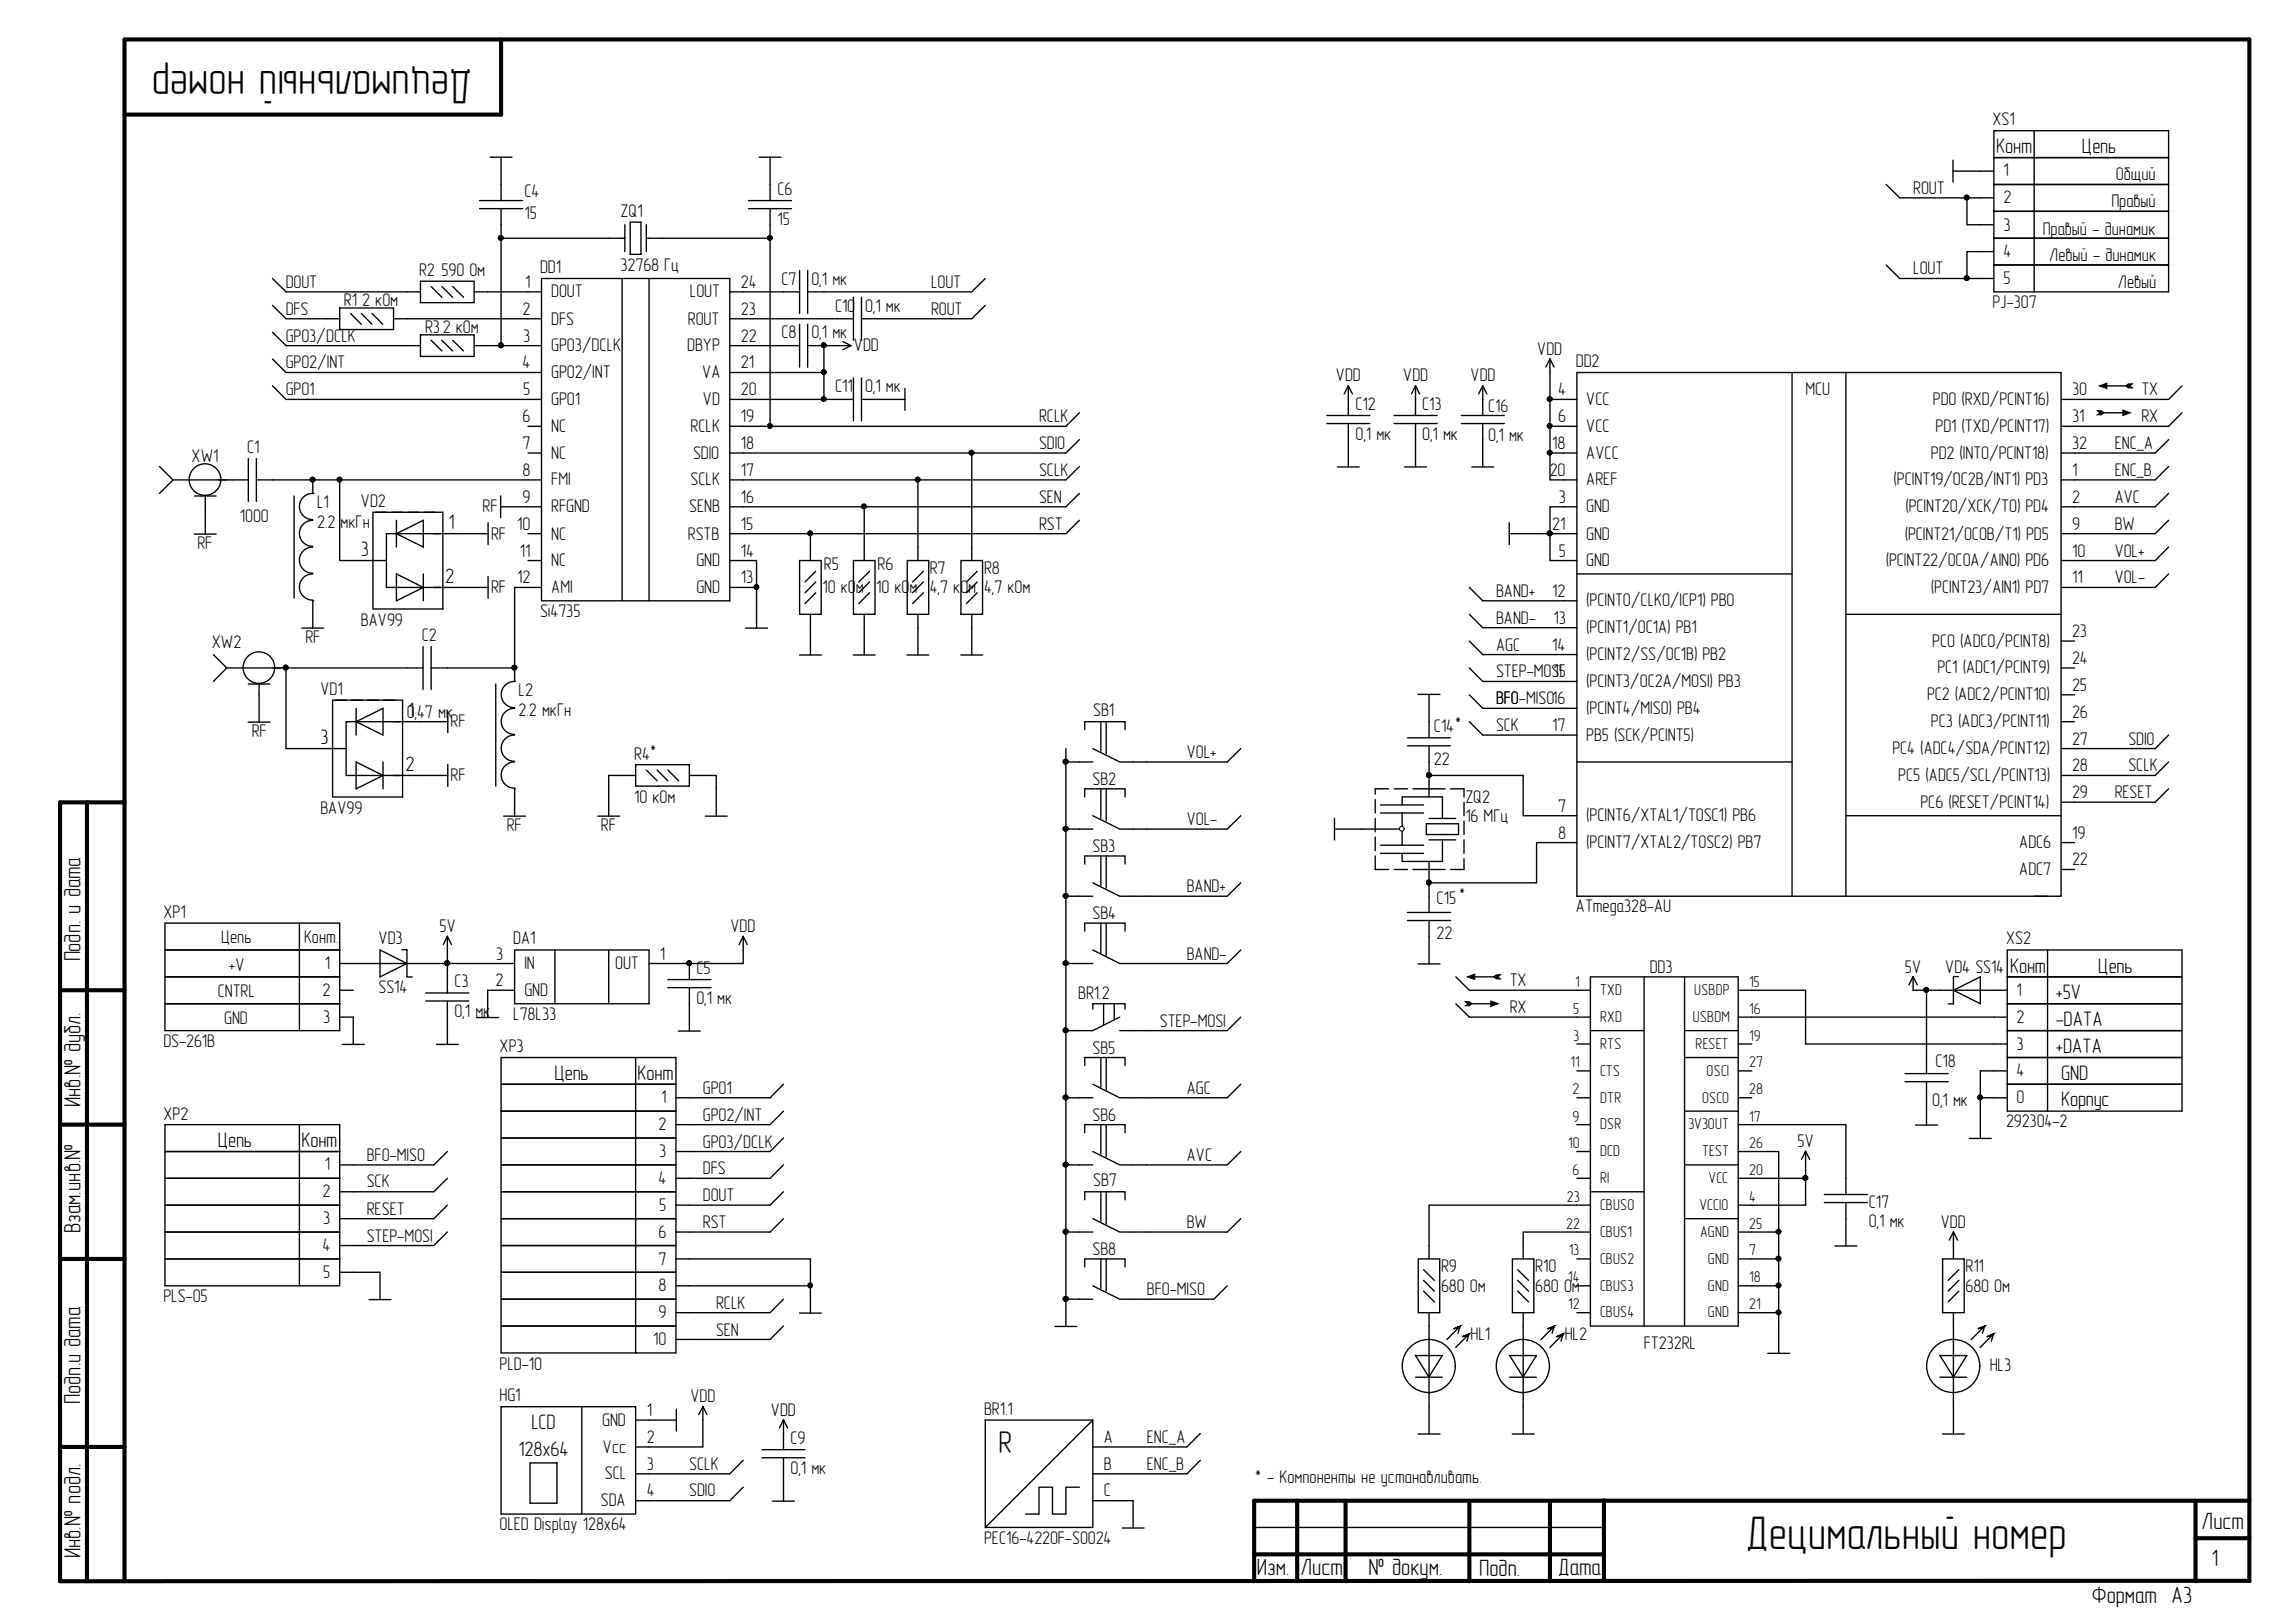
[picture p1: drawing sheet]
<svg xmlns="http://www.w3.org/2000/svg" width="297mm" height="210mm" viewBox="0 0 297 210" stroke-linecap="round" stroke-linejoin="round" font-family="sans-serif">
<defs><g id="words">
<g font-size="6.1">
<text x="61.1" y="9.2" transform="rotate(-180 61.1 9.2)">Децимальный номер</text>
<text x="225.9" y="200.5">Децимальный номер</text>
</g>
<text font-size="4.1" x="129.2" y="188.1">R</text>
<g font-size="3">
<text x="10.4" y="124.4" transform="rotate(-90 10.4 124.4)">Подп. и дата</text>
<text x="10.4" y="143.3" transform="rotate(-90 10.4 143.3)">Инв.№ дубл.</text>
<text x="10.4" y="159.5" transform="rotate(-90 10.4 159.5)">Взам.инв.№</text>
<text x="10.4" y="181.7" transform="rotate(-90 10.4 181.7)">Подп.и дата</text>
<text x="284.8" y="197.9">Лист</text>
<text x="10.4" y="201.7" transform="rotate(-90 10.4 201.7)">Инв.№ подл.</text>
<text x="162.6" y="203.8">Изм.</text>
<text x="168.3" y="203.8">Лист</text>
<text x="177.1" y="203.8">№ докум.</text>
<text x="191.4" y="204">Подп.</text>
<text x="201.6" y="203.8">Дата</text>
<text x="286.1" y="202.6">1</text>
<text x="270.6" y="207.4">Формат A3</text>
</g>
<g font-size="2.7">
<text x="258.3" y="19.8">Конт</text>
<text x="269.4" y="19.8">Цепь</text>
<text x="46.7" y="71.9">3</text>
<text x="58" y="68.5">1</text>
<text x="57.6" y="75.4">2</text>
<text x="52.8" y="92.8">1</text>
<text x="41.5" y="96.3">3</text>
<text x="52.4" y="99.7">2</text>
<text x="260" y="125.9">Конт</text>
<text x="271.5" y="125.9">Цепь</text>
<text x="266" y="129.3">+5V</text>
<text x="266" y="132.8">-DATA</text>
<text x="266" y="136.3">+DATA</text>
<text x="71.7" y="139.7">Цепь</text>
<text x="82.5" y="139.7">Конт</text>
<text x="266.6" y="139.7">GND</text>
<text x="266.6" y="143.2">Корпус</text>
<text x="28.2" y="148.4">Цепь</text>
<text x="39" y="148.4">Конт</text>
<text x="68.8" y="184.9">LCD</text>
<text x="67.1" y="188.4">128x64</text>
</g>
<g font-size="2.4">
<text x="257.8" y="16.2">XS1</text>
<text x="259.2" y="22.8">1</text>
<text x="273.7" y="23.3">Общий</text>
<text x="67.8" y="25.4">C4</text>
<text x="67.8" y="28.4">15</text>
<text x="80.3" y="28.1">ZQ1</text>
<text x="100.6" y="25.3">C6</text>
<text x="100.6" y="29.2">15</text>
<text x="247.5" y="25.1">ROUT</text>
<text x="259.2" y="29.8">3</text>
<text x="259.2" y="26.3">2</text>
<text x="273.2" y="26.8">Правый</text>
<text x="54.2" y="35.7">R2</text>
<text x="57.1" y="35.7">590 Ом</text>
<text x="69.9" y="35.3">DD1</text>
<text x="80.3" y="35.1">32768 Гц</text>
<text x="247.5" y="35.5">LOUT</text>
<text x="259.2" y="33.3">4</text>
<text x="264.3" y="30.3">Правый - динамик</text>
<text x="265.1" y="33.8">Левый - динамик</text>
<text x="37" y="40.7">DFS</text>
<text x="37" y="37.3">DOUT</text>
<text x="44.5" y="39.6">R1</text>
<text x="46.9" y="39.6">2 кОм</text>
<text x="67.6" y="40.7">2</text>
<text x="67.9" y="37.3">1</text>
<text x="71.3" y="38.5">DOUT</text>
<text x="89.2" y="38.5">LOUT</text>
<text x="95.8" y="40.7">23</text>
<text x="95.8" y="37.3">24</text>
<text x="101.1" y="36.9">C7</text>
<text x="105" y="36.9">0,1 мк</text>
<text x="108" y="40.3">C10</text>
<text x="111.9" y="40.3">0,1 мк</text>
<text x="120.5" y="40.7">ROUT</text>
<text x="120.5" y="37.3">LOUT</text>
<text x="257.8" y="39.9">PJ-307</text>
<text x="259.2" y="36.8">5</text>
<text x="274" y="37.3">Левый</text>
<text x="37" y="47.7">GPO2/INT</text>
<text x="37" y="44.2">GPO3/DCLK</text>
<text x="55" y="43.1">R32 кОм</text>
<text x="67.6" y="47.7">4</text>
<text x="67.7" y="44.2">3</text>
<text x="71.3" y="45.5">GPO3/DCLK</text>
<text x="71.3" y="42">DFS</text>
<text x="88.9" y="45.5">DBYP</text>
<text x="89" y="42">ROUT</text>
<text x="95.8" y="47.7">21</text>
<text x="95.8" y="44.2">22</text>
<text x="101.1" y="43.8">C8</text>
<text x="105" y="43.8">0,1 мк</text>
<text x="110.5" y="45.5">VDD</text>
<text x="198.9" y="45.9">VDD</text>
<text x="203.9" y="47.5">DD2</text>
<text x="37" y="51.1">GPO1</text>
<text x="67.7" y="51.1">5</text>
<text x="71.3" y="48.9">GPO2/INT</text>
<text x="71.3" y="52.4">GPO1</text>
<text x="90.9" y="48.9">VA</text>
<text x="90.9" y="52.4">VD</text>
<text x="95.8" y="51.1">20</text>
<text x="108" y="50.7">C11</text>
<text x="111.9" y="50.7">0,1 мк</text>
<text x="172.8" y="49.4">VDD</text>
<text x="175.4" y="53">C12</text>
<text x="181.5" y="49.4">VDD</text>
<text x="184" y="53">C13</text>
<text x="190.3" y="49.4">VDD</text>
<text x="192.5" y="53.3">C16</text>
<text x="201.6" y="51.1">4</text>
<text x="205.2" y="52.4">VCC</text>
<text x="233.6" y="51.1">MCU</text>
<text x="250.1" y="52.4">PD0 (RXD/PCINT16)</text>
<text x="268.1" y="51.1">30</text>
<text x="277" y="51.1">TX</text>
<text x="24.8" y="59.8">XW1</text>
<text x="32" y="58.7">C1</text>
<text x="67.6" y="54.6">6</text>
<text x="67.6" y="58.2">7</text>
<text x="71.3" y="55.9">NC</text>
<text x="71.3" y="59.3">NC</text>
<text x="89.3" y="55.9">RCLK</text>
<text x="89.7" y="59.3">SDIO</text>
<text x="95.8" y="58.2">18</text>
<text x="95.8" y="54.6">19</text>
<text x="134.4" y="58.2">SDIO</text>
<text x="134.4" y="54.6">RCLK</text>
<text x="175.4" y="56.9">0,1 мк</text>
<text x="184" y="56.9">0,1 мк</text>
<text x="192.5" y="57.1">0,1 мк</text>
<text x="200.8" y="58.2">18</text>
<text x="201.6" y="54.6">6</text>
<text x="205.2" y="55.9">VCC</text>
<text x="205.2" y="59.3">AVCC</text>
<text x="249.8" y="59.3">PD2 (INT0/PCINT18)</text>
<text x="250.4" y="55.9">PD1 (TXD/PCINT17)</text>
<text x="268.1" y="54.6">31</text>
<text x="268.1" y="58.2">32</text>
<text x="273.6" y="58.2">ENC_A</text>
<text x="277" y="54.6">RX</text>
<text x="41" y="65.8">L1</text>
<text x="46.7" y="65.6">VD2</text>
<text x="67.6" y="61.6">8</text>
<text x="67.6" y="65.1">9</text>
<text x="71.3" y="62.8">FMI</text>
<text x="89.3" y="62.8">SCLK</text>
<text x="95.8" y="65.1">16</text>
<text x="95.8" y="61.6">17</text>
<text x="134.4" y="65.1">SEN</text>
<text x="134.4" y="61.6">SCLK</text>
<text x="200.5" y="61.6">20</text>
<text x="201.7" y="65.1">3</text>
<text x="205.2" y="62.8">AREF</text>
<text x="245" y="62.8">(PCINT19/OC2B/INT1) PD3</text>
<text x="268.1" y="61.6">1</text>
<text x="268.1" y="65.1">2</text>
<text x="273.6" y="61.6">ENC_B</text>
<text x="273.6" y="65.1">AVC</text>
<text x="25.5" y="71.1">RF</text>
<text x="31" y="67.5">1000</text>
<text x="41" y="68.3">2.2</text>
<text x="44.1" y="68.3">мкГн</text>
<text x="62.4" y="66.3">RF</text>
<text x="63.5" y="69.8">RF</text>
<text x="66.9" y="68.6">10</text>
<text x="71.3" y="66.3">RFGND</text>
<text x="71.3" y="69.8">NC</text>
<text x="89" y="69.8">RSTB</text>
<text x="89.2" y="66.3">SENB</text>
<text x="95.8" y="68.6">15</text>
<text x="134.4" y="68.6">RST</text>
<text x="200.8" y="68.6">21</text>
<text x="205.2" y="66.3">GND</text>
<text x="205.2" y="69.8">GND</text>
<text x="246.4" y="69.8">(PCINT21/OC0B/T1) PD5</text>
<text x="246.5" y="66.3">(PCINT20/XCK/T0) PD4</text>
<text x="268.1" y="68.6">9</text>
<text x="273.6" y="68.6">BW</text>
<text x="63.5" y="76.8">RF</text>
<text x="66.9" y="75.5">12</text>
<text x="67.3" y="72">11</text>
<text x="71.3" y="73.3">NC</text>
<text x="71.3" y="76.8">AMI</text>
<text x="90.1" y="76.8">GND</text>
<text x="90.1" y="73.3">GND</text>
<text x="95.8" y="75.5">13</text>
<text x="95.8" y="72">14</text>
<text x="106.4" y="76.8">10 кО</text>
<text x="106.6" y="73.8">R5</text>
<text x="110.7" y="76.8">м</text>
<text x="113.4" y="76.8">10 кО</text>
<text x="113.5" y="73.8">R6</text>
<text x="117.7" y="76.8">м</text>
<text x="120.3" y="74.3">R7</text>
<text x="120.3" y="76.8">4,7 кОм</text>
<text x="127.3" y="74.3">R8</text>
<text x="127.3" y="76.8">4,7 кОм</text>
<text x="193.6" y="77.3">BAND+</text>
<text x="200.8" y="77.3">12</text>
<text x="201.7" y="72">5</text>
<text x="205.2" y="73.3">GND</text>
<text x="244" y="73.3">(PCINT22/OC0A/AIN0) PD6</text>
<text x="249.8" y="76.8">(PCINT23/AIN1) PD7</text>
<text x="268.1" y="72">10</text>
<text x="268.1" y="75.5">11</text>
<text x="273.6" y="72">VOL+</text>
<text x="273.6" y="75.5">VOL-</text>
<text x="27.4" y="83.9">XW2</text>
<text x="39.5" y="83.3">RF</text>
<text x="46.7" y="81">BAV99</text>
<text x="54.6" y="83">C2</text>
<text x="69.9" y="79.9">Si4735</text>
<text x="193.6" y="80.7">BAND-</text>
<text x="201" y="80.7">13</text>
<text x="205.2" y="78.4">(PCINT0/CLKO/ICP1) PB0</text>
<text x="205.2" y="81.9">(PCINT1/OC1A) PB1</text>
<text x="250" y="83.7">PC0 (ADC0/PCINT8)</text>
<text x="268.1" y="82.4">23</text>
<text x="41.5" y="89.9">VD1</text>
<text x="193.6" y="87.7">STEP-MOS15I</text>
<text x="193.6" y="84.2">AGC</text>
<text x="200.8" y="84.2">14</text>
<text x="205.2" y="85.5">(PCINT2/SS/OC1B) PB2</text>
<text x="205.2" y="88.9">(PCINT3/OC2A/MOSI) PB3</text>
<text x="250.7" y="87.1">PC1 (ADC1/PCINT9)</text>
<text x="268.1" y="86">24</text>
<text x="268.1" y="89.4">25</text>
<text x="32.6" y="95.4">RF</text>
<text x="52.6" y="92.9">0,47 мк</text>
<text x="58.3" y="94.1">RF</text>
<text x="67.1" y="90.1">L2</text>
<text x="67.1" y="92.6">2.2 мкГн</text>
<text x="141.4" y="92.6">SB1</text>
<text x="185.5" y="94.8">C14*</text>
<text x="193.6" y="91.1">BFO-MISO16</text>
<text x="193.6" y="94.6">SCK</text>
<text x="193.6" y="91.1">BFO</text>
<text x="200.8" y="94.6">17</text>
<text x="205.2" y="92.4">(PCINT4/MISO) PB4</text>
<text x="205.2" y="95.9">PB5 (SCK/PCINT5)</text>
<text x="249.3" y="90.6">PC2 (ADC2/PCINT10)</text>
<text x="249.8" y="94.1">PC3 (ADC3/PCINT11)</text>
<text x="268.1" y="92.9">26</text>
<text x="58.3" y="101.1">RF</text>
<text x="82.1" y="98.3">R4*</text>
<text x="141.4" y="101.6">SB2</text>
<text x="153.5" y="98.1">VOL+</text>
<text x="185.5" y="99">22</text>
<text x="244.8" y="97.6">PC4 (ADC4/SDA/PCINT12)</text>
<text x="245.6" y="101.1">PC5 (ADC5/SCL/PCINT13)</text>
<text x="268.1" y="96.4">27</text>
<text x="268.1" y="99.8">28</text>
<text x="275.4" y="99.8">SCLK</text>
<text x="275.4" y="96.4">SDIO</text>
<text x="41.5" y="105.3">BAV99</text>
<text x="65.6" y="107.6">RF</text>
<text x="77.7" y="107.6">RF</text>
<text x="82.1" y="103.9">10 кОм</text>
<text x="153.5" y="106.8">VOL-</text>
<text x="189.6" y="103.9">ZQ2</text>
<text x="189.6" y="106.3">16 МГц</text>
<text x="201.6" y="105.1">7</text>
<text x="205.2" y="106.3">(PCINT6/XTAL1/TOSC1) PB6</text>
<text x="248.5" y="104.6">PC6 (RESET/PCINT14)</text>
<text x="268.1" y="103.3">29</text>
<text x="273.6" y="103.3">RESET</text>
<text x="141.4" y="110.2">SB3</text>
<text x="201.6" y="108.5">8</text>
<text x="205.2" y="109.7">(PCINT7/XTAL2/TOSC2) PB7</text>
<text x="261.2" y="109.7">ADC6</text>
<text x="261.2" y="113.3">ADC7</text>
<text x="268.1" y="108.5">19</text>
<text x="268.1" y="112">22</text>
<text x="21.1" y="118.8">XP1</text>
<text x="141.4" y="118.9">SB4</text>
<text x="153.5" y="115.5">BAND+</text>
<text x="185.9" y="117">C15*</text>
<text x="203.9" y="118.1">ATmega328-AU</text>
<text x="28.6" y="122.1">Цепь</text>
<text x="29.6" y="125.6">+V</text>
<text x="39.3" y="122.1">Конт.</text>
<text x="42" y="125.4">1</text>
<text x="49" y="122.2">VD3</text>
<text x="56.8" y="120.6">5V</text>
<text x="64.2" y="124.2">3</text>
<text x="66.4" y="122.2">DA1</text>
<text x="67.8" y="125.4">IN</text>
<text x="79.6" y="125.4">OUT</text>
<text x="85.4" y="124.2">1</text>
<text x="94.5" y="120.6">VDD</text>
<text x="153.5" y="124.2">BAND-</text>
<text x="185.9" y="121.6">22</text>
<text x="213.4" y="125.9">DD3</text>
<text x="246.4" y="125.9">5V</text>
<text x="251.7" y="125.9">VD4 SS14</text>
<text x="259.5" y="122.2">XS2</text>
<text x="28.2" y="129.1">CNTRL</text>
<text x="41.7" y="128.9">2</text>
<text x="49" y="128.6">SS14</text>
<text x="58.8" y="127.7">C3</text>
<text x="58.8" y="131.6">0,1 мк</text>
<text x="64.1" y="127.6">2</text>
<text x="67.8" y="128.9">GND</text>
<text x="90.1" y="126">C5</text>
<text x="90.1" y="129.9">0,1 мк</text>
<text x="139.5" y="129.2">BR1.2</text>
<text x="195.3" y="127.6">TX</text>
<text x="195.3" y="131.1">RX</text>
<text x="260.9" y="128.9">1</text>
<text x="21.1" y="135.5">DS-261B</text>
<text x="29" y="132.5">GND</text>
<text x="41.8" y="132.4">3</text>
<text x="64.6" y="136.2">XP3</text>
<text x="66.4" y="132">L78L33</text>
<text x="141.4" y="136.3">SB5</text>
<text x="150.1" y="132.9">STEP-MOSI</text>
<text x="260.9" y="135.8">3</text>
<text x="260.9" y="132.4">2</text>
<text x="85.5" y="142.8">1</text>
<text x="90.9" y="141.6">GPO1</text>
<text x="153.5" y="141.6">AGC</text>
<text x="250" y="143.1">0,1 мк</text>
<text x="250.4" y="138">C18</text>
<text x="260.9" y="139.3">4</text>
<text x="260.9" y="142.8">0</text>
<text x="21.1" y="144.9">XP2</text>
<text x="85.2" y="146.2">2</text>
<text x="85.3" y="149.7">3</text>
<text x="90.9" y="145">GPO2/INT</text>
<text x="90.9" y="148.5">GPO3/DCLK</text>
<text x="141.4" y="145">SB6</text>
<text x="232.6" y="148.4">5V</text>
<text x="259.5" y="145.9">292304-2</text>
<text x="41.7" y="154.9">2</text>
<text x="42" y="151.5">1</text>
<text x="47.5" y="153.7">SCK</text>
<text x="47.5" y="150.2">BFO-MISO</text>
<text x="85.2" y="153.2">4</text>
<text x="90.9" y="152">DFS</text>
<text x="90.9" y="155.4">DOUT</text>
<text x="141.4" y="153.4">SB7</text>
<text x="153.5" y="150.2">AVC</text>
<text x="41.7" y="161.9">4</text>
<text x="41.8" y="158.4">3</text>
<text x="47.5" y="157.2">RESET</text>
<text x="47.5" y="160.7">STEP-MOSI</text>
<text x="85.2" y="160.2">6</text>
<text x="85.3" y="156.7">5</text>
<text x="90.9" y="158.9">RST</text>
<text x="153.5" y="158.9">BW</text>
<text x="241.8" y="156.4">C17</text>
<text x="241.8" y="158.8">0,1 мк</text>
<text x="251.1" y="158.9">VDD</text>
<text x="41.8" y="165.3">5</text>
<text x="85.2" y="163.6">7</text>
<text x="85.2" y="167.1">8</text>
<text x="141.4" y="162.4">SB8</text>
<text x="148.4" y="167.6">BFO-MISO</text>
<text x="186.4" y="164.7">R9</text>
<text x="186.4" y="167.2">680 Ом</text>
<text x="198.6" y="164.7">R10</text>
<text x="198.6" y="167.2">680 Ом</text>
<text x="254.3" y="164.7">R11</text>
<text x="254.3" y="167.2">680 Ом</text>
<text x="21.1" y="168.5">PLS-05</text>
<text x="85.2" y="170.6">9</text>
<text x="92.6" y="172.9">SEN</text>
<text x="92.6" y="169.4">RCLK</text>
<text x="190.3" y="173.4">HL1</text>
<text x="202.4" y="173.4">HL2</text>
<text x="64.6" y="177.3">PLD-10</text>
<text x="84.5" y="174">10</text>
<text x="212.7" y="174.5">FT232RL</text>
<text x="257.4" y="177.4">HL3</text>
<text x="64.6" y="181.3">HG1</text>
<text x="77.9" y="184.5">GND</text>
<text x="83.7" y="183.3">1</text>
<text x="89.3" y="181.5">VDD</text>
<text x="99.7" y="183.3">VDD</text>
<text x="127.3" y="183.1">BR1.1</text>
<text x="78" y="188">Vcc</text>
<text x="78.3" y="191.5">SCL</text>
<text x="83.7" y="186.7">2</text>
<text x="83.7" y="190.2">3</text>
<text x="89.2" y="190.2">SCLK</text>
<text x="102.3" y="186.8">C9</text>
<text x="102.3" y="190.7">0,1 мк</text>
<text x="142.8" y="186.7">A</text>
<text x="142.8" y="190.2">B</text>
<text x="148.4" y="190.2">ENC_B</text>
<text x="148.4" y="186.7">ENC_A</text>
<text x="162.3" y="192">* - Компоненты не устанавливать.</text>
<text x="77.7" y="194.9">SDA</text>
<text x="83.7" y="193.7">4</text>
<text x="89.2" y="193.7">SDIO</text>
<text x="142.8" y="193.7">C</text>
<text x="64.6" y="198">OLED Display 128x64</text>
<text x="127.3" y="199.8">PEC16-4220F-S0024</text>
</g>
<g font-size="2">
<text x="203.5" y="131.2">5</text>
<text x="203.8" y="127.7">1</text>
<text x="207" y="128.7">TXD</text>
<text x="219.2" y="128.7">USBDP</text>
<text x="226.3" y="127.7">15</text>
<text x="226.3" y="131.2">16</text>
<text x="203.5" y="134.7">3</text>
<text x="207" y="132.3">RXD</text>
<text x="207" y="135.8">RTS</text>
<text x="219" y="132.3">USBDM</text>
<text x="219.4" y="135.8">RESET</text>
<text x="226.3" y="134.7">19</text>
<text x="203.2" y="138.1">11</text>
<text x="203.5" y="141.6">2</text>
<text x="207" y="139.2">CTS</text>
<text x="207" y="142.7">DTR</text>
<text x="220.2" y="142.7">OSCO</text>
<text x="220.8" y="139.2">OSCI</text>
<text x="226.3" y="138.1">27</text>
<text x="226.3" y="141.6">28</text>
<text x="202.9" y="148.6">10</text>
<text x="203.5" y="145.1">9</text>
<text x="207" y="146.1">DSR</text>
<text x="207" y="149.6">DCD</text>
<text x="218.4" y="146.1">3V3OUT</text>
<text x="220.2" y="149.6">TEST</text>
<text x="226.3" y="145.1">17</text>
<text x="226.3" y="148.6">26</text>
<text x="202.7" y="155.5">23</text>
<text x="203.5" y="152.1">6</text>
<text x="207" y="153.1">RI</text>
<text x="221" y="153.1">VCC</text>
<text x="226.3" y="152.1">20</text>
<text x="226.3" y="155.5">4</text>
<text x="202.6" y="159">22</text>
<text x="207" y="160.1">CBUS1</text>
<text x="207" y="156.5">CBUS0</text>
<text x="219.9" y="156.5">VCCIO</text>
<text x="219.9" y="160.1">AGND</text>
<text x="226.3" y="159">25</text>
<text x="202.9" y="165.9">14</text>
<text x="202.9" y="162.5">13</text>
<text x="207" y="167">CBUS3</text>
<text x="207" y="163.6">CBUS2</text>
<text x="221" y="163.6">GND</text>
<text x="221" y="167">GND</text>
<text x="226.3" y="162.5">7</text>
<text x="226.3" y="165.9">18</text>
<text x="202.9" y="169.4">12</text>
<text x="207" y="170.5">CBUS4</text>
<text x="221" y="170.5">GND</text>
<text x="226.3" y="169.4">21</text>
</g>
</g></defs>
<g fill="none" stroke="#000" stroke-width=".53">
<path d="M64.8 5.1v9.7h-48.7M11.2 103.8v100.8M16.1 103.8h-8.3v100.8h283.2M7.8 128.1h8.3M7.8 145.5h8.3M7.8 162.9h8.3M7.8 187.3h8.3M167.8 194.2v10.4M174.1 194.2v10.4M190.1 194.2v10.4M200.5 194.2v10.4M207.5 194.2v10.4"/>
<path d="M284 194.2v10.4M284 199.1h7M291 194.2h-128.7v10.4M16.1 204.6v-199.5h274.9v199.5M162.3 201.1h45.2"/>
</g>
<g fill="none" stroke="#000" stroke-width=".18">
<path d="M35.3 39.5l1.7 1.8M35.3 36l1.7 1.8M43.9 39.9h7v2.7h-7zM52.6 37.8h1.8M54.4 36.4h6.9v2.8h-6.9zM55.8 37.1l1.4 1.4M57.2 37.1l1.4 1.4M58.6 37.1l1.4 1.4M61.3 37.8h1.8M62 27h5.6M62 26h5.6M63.4 20.3h2.8"/>
<path d="M64.8 20.3v5.7M64.8 27v2.1M68.3 37.8h1.8M70.1 36h24.3v41.8h-24.3zM78.8 30.8h2M80.5 36v41.8M80.8 29.1v3.5M81.5 28.7h1.4v4.2h-1.4zM83.6 29.1v3.5M83.6 30.8h2.1M84 36v41.8M94.4 37.8h1.7"/>
<path d="M96.8 27h5.6M96.8 26h5.6M98.2 20.3h2.8M99.6 20.3v5.7M99.6 27v2.1M101.4 37.8h2M103.4 35v5.6M104.5 37.8h2.1M104.5 35v5.6M110.4 38.5v5.5M111.5 38.5v5.5M127.5 39.5l-1.8 1.8"/>
<path d="M127.5 36l-1.8 1.8M244 34.3l1.8 1.7M244 23.9l1.8 1.7M252.7 20.7v2.9M252.7 22.1h3.5M32.1 59.3v5.6M33.2 59.3v5.6M35.3 49.9l1.7 1.8M35.3 46.5l1.7 1.7M35.3 43l1.7 1.7M42.2 41.3h1.7M45.3 40.6l1.4 1.4"/>
<path d="M46.7 40.6l1.4 1.4M48.1 40.6l1.4 1.4M50.9 41.3h1.7M52.6 44.7h1.8M54.4 43.3h6.9v2.8h-6.9zM55.8 44l1.4 1.4M57.2 44l1.4 1.4M58.6 44l1.4 1.4M61.3 44.7h1.8M68.3 48.2h1.8M68.3 51.7h1.8M68.3 44.7h1.8"/>
<path d="M68.3 41.3h1.8M68.3 55.2h1.8M68.3 58.6h1.8M94.4 48.2h1.7M94.4 51.7h1.7M94.4 44.7h1.7M94.4 41.3h1.7M94.4 55.2h1.7M94.4 58.6h1.7M101.4 44.7h2M103.4 42v5.5M104.5 44.7h2.1"/>
<path d="M104.5 42v5.5M108.3 51.7h2.1M108.3 44.7h1.8M108.3 41.3h2.1M109 44.2l1.1 .5M110.1 44.7l-1.1 .6M110.4 48.9v5.6M111.5 51.7h5.6M111.5 41.3h2M111.5 48.9v5.6M117.1 50.3v2.8M139.6 56.9l-1.7 1.7"/>
<path d="M139.6 53.4l-1.7 1.8M171.7 53.8h5.5M171.7 54.8h5.5M174.4 49.9v3.9M174.4 54.8v5.6M174.4 49.9l-.5 1.1M174.4 49.9l.6 1.1M180.4 53.8h5.5M180.4 54.8h5.5M183.1 49.9v3.9M183.1 54.8v5.6M183.1 49.9l-.5 1.1"/>
<path d="M183.1 49.9l.6 1.1M189.1 53.8h5.5M189.1 54.8h5.5M191.8 49.9v3.9M191.8 54.8v5.6M191.8 49.9l-.5 1.1M191.8 49.9l.6 1.1M200.5 46.4l-.5 1.1M200.5 46.4l.6 1.1M200.5 46.4v1.8M202.3 51.7h1.7M202.3 55.2h1.7"/>
<path d="M202.3 58.6h1.7M231.8 48.2v67.8M238.8 48.2v67.8M266.6 51.7h1.8M266.6 55.2h1.8M266.6 58.6h1.8M271.9 49.9h3.4M271.9 53.4h3.4M280.6 56.9l-1.8 1.7M282.3 53.4l-1.7 1.8M282.3 49.9l-1.7 1.8M20.6 60.4l1.8 1.7-1.8 1.8"/>
<path d="M22.4 62.1h9.7M25.1 69.1h2.9M25.2 64.2h2.8M26.6 64.2v4.9M33.2 62.1h2.1M38 64.2v13.2M40.5 63.9h.1M40.5 77.8h.1M40.5 67.3a1.69 1.69 0 0 0-1.8 1.7 1.69 1.69 0 0 0 1.8 1.7M40.5 63.9a1.7 1.7 0 0 0-1.8 1.6 1.7 1.7 0 0 0 1.8 1.7M40.5 70.8a1.7 1.7 0 0 0-1.8 1.7 1.7 1.7 0 0 0 1.8 1.7M40.5 74.3a1.7 1.7 0 0 0-1.8 1.7 1.7 1.7 0 0 0 1.8 1.7"/>
<path d="M40.5 77.8v3.5M45.7 72.5h3.5M48.2 78.8v-12.5h9.1v12.5M48.3 78.8h9M49.2 72.5h.8M51.3 67.3v3.5M51.3 74.3l3.5 1.7-3.5 1.8zM51.3 69.1l3.5-1.8v3.5zM54.8 74.3v3.5M56.1 69.1h7M56.1 76h7M57 69.1h-7v6.9h7"/>
<path d="M63.1 67.6v2.9M63.1 74.6v2.8M64.8 65.6h5.3M64.8 64.2v2.8M68.3 62.1h1.8M68.3 69.1h1.8M68.3 72.5h1.8M68.3 76h1.8M94.4 62.1h1.7M94.4 65.6h1.7M94.4 69.1h1.7M94.4 72.5h1.7"/>
<path d="M94.4 76h1.7M97.9 77.8v3.5M103.4 72.5h2.8v7h-2.8zM104.8 70.8v1.7M104.8 79.5v5.3M105.5 76.7l-1.3 1.4M105.5 75.3l-1.3 1.4M105.5 73.9l-1.3 1.4M110.4 72.5h2.8v7h-2.8zM111.8 70.8v1.7M111.8 79.5v5.3M112.5 76.7l-1.4 1.4"/>
<path d="M112.5 75.3l-1.4 1.4M112.5 73.9l-1.4 1.4M117.4 72.5h2.8v7h-2.8zM118.8 70.8v1.7M118.8 79.5v5.3M119.5 76.7l-1.4 1.4M119.5 75.3l-1.4 1.4M119.5 73.9l-1.4 1.4M124.3 72.5h2.8v7h-2.8zM125.7 70.8v1.7M125.7 79.5v5.3M126.4 76.7l-1.4 1.4"/>
<path d="M126.4 75.3l-1.4 1.4M126.4 73.9l-1.4 1.4M139.6 67.3l-1.7 1.8M139.6 63.9l-1.7 1.7M139.6 60.4l-1.7 1.7M173 60.4h2.8M181.7 60.4h2.8M190.1 76l1.7 1.8M190.1 79.5l1.7 1.7M190.4 60.4h2.8M195.3 69.1h3.5M195.3 67.6v2.9"/>
<path d="M202.3 62.1h1.7M202.3 65.6h1.7M202.3 69.1h1.7M202.3 72.5h1.7M202.3 77.8h1.7M204 74.3h27.8M238.8 79.5h27.8M266.6 62.1h1.8M266.6 65.6h1.8M266.6 69.1h1.8M266.6 72.5h1.8M266.6 76h1.8"/>
<path d="M280.6 60.4l-1.8 1.7M280.6 70.8l-1.8 1.7M280.6 74.3l-1.8 1.7M280.6 63.9l-1.8 1.7M280.6 67.3l-1.8 1.8M27.6 84.7l1.7 1.7-1.7 1.8M29.3 86.4h7.7M32.1 93.4h2.8M32.1 88.5h2.8M33.5 88.5v4.9M39.1 81.3h2.8M40.5 96.9h3.4"/>
<path d="M44 96.9h.7M46.1 91.7v3.4M46.1 98.6l3.5 1.8-3.5 1.7zM46.1 93.4l3.5-1.7v3.4zM49.6 98.6v3.5M50.9 93.4h7M51.7 93.4h-6.9v7h6.9M52.6 86.4h2.1M54.7 83.7v5.5M55.8 86.4h2.1M55.8 83.7v5.5M57.9 92v2.8"/>
<path d="M57.9 98.9v2.9M64.1 88.5v13.2M66.6 88.2h.1M66.6 91.7a1.69 1.69 0 0 0-1.8 1.7 1.69 1.69 0 0 0 1.8 1.6M66.6 88.2a1.7 1.7 0 0 0-1.8 1.7 1.7 1.7 0 0 0 1.8 1.7M66.6 95.1a1.7 1.7 0 0 0-1.8 1.7 1.7 1.7 0 0 0 1.8 1.7M66.6 98.6a1.7 1.7 0 0 0-1.8 1.7 1.7 1.7 0 0 0 1.8 1.7M96.5 81.3h2.8M103.4 84.8h2.9M110.4 84.8h2.8M117.3 84.8h2.9M124.3 84.8h2.8"/>
<path d="M137.9 98.6h3.5M140.3 94.4v-1h5.3v1M141.4 96.9l3.5 1.7h3.4M142.4 93.4v3.8M143.1 93.4v4.2M160.5 96.9l-1.7 1.7M182.1 96.5h5.6M182.1 95.5h5.6M183.5 89.9h2.8M184.9 89.9v5.6M184.9 96.5v2.1M190.1 86.4l1.7 1.8"/>
<path d="M190.1 83l1.7 1.7M190.1 89.9l1.7 1.8M202.3 81.2h1.7M202.3 84.7h1.7M202.3 88.2h1.7M202.3 91.7h1.7M202.3 95.1h1.7M204 98.6h27.8M266.6 86.4h1.8M266.6 83h1.8M266.6 89.9h1.8M266.6 93.4h1.8"/>
<path d="M266.6 96.9h1.8M280.6 98.6l-1.8 1.8M280.6 95.1l-1.8 1.8M38.7 119.5h5.2v3.4h-5.2zM38.7 119.5h-17.4v3.4h17.4M43 103.1v-12.5h9.1v12.5M43 103.1h9.1M50.9 100.4h7M65.2 105.6h2.8M66.6 102.1h.1M66.6 102.1v3.5M137.9 107.3h3.5"/>
<path d="M137.9 116h3.5M140.3 103.1v-1h5.3v1M140.3 111.8v-1h5.3v1M141.4 105.6l3.5 1.7h3.4M141.4 114.3l3.5 1.7h3.4M142.4 102.1v3.8M142.4 110.8v3.8M142.4 119.5v3.8M143.1 102.1v4.2M143.1 110.8v4.1M143.1 119.5v4.1M160.5 105.6l-1.7 1.7"/>
<path d="M160.5 114.3l-1.7 1.7M176.2 107.3h5.2M177.9 110.8v1.7h1.7M177.9 103.5v1.7M177.9 105.9v1.7M177.9 108.3v1.8M178.6 105.2h5.6M178.6 104.2h5.6M178.6 110.4h5.6M178.6 109.4h5.6M179.6 102.1h-1.7v.7M180.4 112.5h1.7"/>
<path d="M180.4 102.1h1.7M181.4 104.2v-1.1h5.2v2.8M181.4 105.2v4.2M182.1 119.1h5.6M182.1 118.1h5.6M182.8 112.5h4.2M182.8 102.1h4.2M184.5 106.6h4.2v1.4h-4.2zM184.9 100.4v2.7M184.9 111.5v2.8M184.9 116v2.1M184.9 119.1v5.6"/>
<path d="M184.9 105.9h3.4M184.9 108.7h3.4M186.6 108.7v2.8h-5.2v-1.1M187.7 102.1h1.7v1M189.4 111.1v1.4h-1.7M189.4 103.8v1.8M189.4 106.3v1.7M189.4 108.7v1.7M202.3 105.6h1.7M202.3 109h1.7M238.8 105.6h27.8M263.2 116h3.4v-67.8h-62.6v67.8h60.9"/>
<path d="M266.6 109h1.8M266.6 112.5h1.8M266.6 100.4h1.8M266.6 103.8h1.8M38.7 129.9h5.2v3.5h-5.2zM38.7 129.9h-17.4v3.5h17.4M38.7 126.4h5.2v3.5h-5.2zM38.7 126.4h-17.4v3.5h17.4M38.7 122.9h5.2v3.5h-5.2zM38.7 122.9h-17.4v3.5h17.4M43.9 131.6h1.8v3.6M43.9 128.1h1.8"/>
<path d="M43.9 124.7h1.8M44.3 135.2h2.8M47.4 124.7h7M49.2 122.9l3.4 1.8-3.4 1.7zM52 122.9h.7M52.6 122.9l.1 3.5h.6M55.1 128.5h5.6M55.1 129.5h5.6M56.5 135.2h2.8M57.9 121.2v1.7M57.9 126.4v2.1M57.9 129.5v5.7"/>
<path d="M57.9 121.2l-.6 1M57.9 121.2l.5 1M61.7 131.7h2.8M63.1 128.1v3.6M64.8 128.1h1.8M64.8 124.7h1.8M66.6 122.9h17.4v7h-17.4zM71.8 122.9v7M78.8 122.9v7M84 124.7h1.7M86.4 126.8h5.6M86.4 127.8h5.6"/>
<path d="M87.8 133.4h2.8M89.2 124.7v2.1M89.2 127.8v5.6M96.1 121.2l-.5 1M96.1 121.2l.6 1M96.1 121.2v1.7M137.9 124.7h3.5M140.3 120.5v-1h5.3v1M140.3 137.9v-1h5.3v1M141.4 122.9l3.5 1.8h3.4M141.4 130.6v-.7h4.2v.7M142.4 136.9v3.8"/>
<path d="M142.8 129.9v2.8M143.1 136.9v4.1M144.2 129.9v2.1M144.9 131.6l-3.5 1.8h-3.5M144.9 133.4h3.4M160.5 122.9l-1.7 1.8M160.5 131.6l-1.7 1.8M183.5 124.7h2.8M188.3 126.4l1.8 1.7M188.3 129.9l1.8 1.7M190.1 126.4h3.5M190.1 129.9h3.5"/>
<path d="M204 131.6h1.8M204 128.1h1.8M204 135.1h1.8M204 138.6h1.8M205.8 126.4h19.1v45.2h-19.1zM205.8 133.4h6.9M212.7 126.4v45.2M217.9 126.4v45.2M217.9 133.4h7M217.9 136.9h7M224.9 131.6h1.7M224.9 128.1h1.7"/>
<path d="M224.9 135.1h1.7M224.9 138.6h1.7M246.5 140h5.5M246.5 138.9h5.5M247.5 126.4l-.5 1M247.5 126.4l.5 1M247.5 126.4v1.7M249.2 136.9v2M249.2 140v5.6M251 128.1h8.7M252 129.9h.7M252.7 126.4v3.5"/>
<path d="M252.7 128.1l3.5-1.7v3.5zM252.7 126.4h.7M258 131.6h1.7M258 135.1h1.7M258 138.6h1.7M259.7 136.9h5.2v3.4h-5.2zM259.7 133.4h5.2v3.5h-5.2zM259.7 129.9h5.2v3.5h-5.2zM259.7 126.4h5.2v3.5h-5.2zM259.7 122.9h5.2v3.5h-5.2zM264.9 136.9h17.4v3.4h-17.4M264.9 133.4h17.4v3.5h-17.4"/>
<path d="M264.9 129.9h17.4v3.5h-17.4M264.9 126.4h17.4v3.5h-17.4M264.9 122.9h17.4v3.5h-17.4M137.9 142.1h3.5M137.9 150.8h3.5M137.9 159.4h3.5M140.3 146.6v-1.1h5.3v1.1M140.3 155.3v-1.1h5.3v1.1M141.4 140.3l3.5 1.8h3.4M141.4 149l3.5 1.8h3.4M141.4 157.7l3.5 1.7h3.4M142.4 145.5v3.9"/>
<path d="M142.4 154.2v3.8M143.1 145.5v4.2M143.1 154.2v4.2M160.5 140.3l-1.7 1.8M160.5 149l-1.7 1.8M160.5 157.7l-1.7 1.7M204 142.1h1.8M204 152.5h1.8M204 145.5h1.8M204 149h1.8M204 156h1.8M204 159.4h1.8"/>
<path d="M205.8 154.2h6.9M217.9 150.8h7M217.9 143.8h7M217.9 157.7h7M224.9 142.1h1.7M224.9 152.5h1.7M224.9 145.5h1.7M224.9 149h1.7M224.9 156h1.7M224.9 159.4h1.7M233.6 149l-.5 1M233.6 149l.5 1"/>
<path d="M233.6 149v1.8M236 155.6h5.6M236 154.6h5.6M238.8 152.5v2.1M238.8 155.6v5.6M247.8 145.6h2.9M252.7 159.4l-.5 1.1M252.7 159.4l.5 1.1M252.7 159.4v3.5M254.8 147.3h2.8M256.2 143.8v3.5M258 142.1h1.7"/>
<path d="M259.7 140.3h5.2v3.5h-5.2zM264.9 140.3h17.4v3.5h-17.4M136.5 171.7h2.8M140.3 164v-1.1h5.3v1.1M141.4 166.4l3.5 1.7h3.4M141.4 168.1h-3.5v3.6M142.4 162.9v3.8M143.1 162.9v4.2M158.8 166.4l-1.8 1.7M183.1 175.4h3.5l-1.7 2.8zM183.1 178.2h3.5M183.5 162.9h2.8v7h-2.8z"/>
<path d="M184.2 167.1l1.4 1.4M184.2 165.7l1.4 1.4M184.2 164.3l1.4 1.4M184.9 161.2v1.7M184.9 169.9v15.7M188.6 172.5l.3-.9-.9 .4 .9-.4-1.7 1.8M189.8 173.6l.3-1-.9 .4 .9-.4-1.8 1.8M195.3 175.4h3.5l-1.8 2.8zM195.3 178.2h3.5M195.7 162.9h2.7v7h-2.7zM196.4 167.1l1.3 1.4M196.4 165.7l1.3 1.4"/>
<path d="M196.4 164.3l1.3 1.4M197.1 161.2v1.7M197.1 169.9v15.7M200.8 172.5l.3-.9-.9 .4 .9-.4-1.7 1.8M202 173.6l.2-1-.8 .4 .8-.4-1.7 1.8M204 166.4h1.8M204 169.9h1.8M204 162.9h1.8M224.9 166.4h1.7M224.9 169.9h1.7M224.9 162.9h1.7M228.7 175.1h2.8"/>
<path d="M230.1 171.6v3.5M237.4 161.2h2.8M251 175.4h3.5l-1.8 2.8zM251 178.2h3.5M251.3 162.9h2.8v7h-2.8zM252.7 169.9v15.7M253.4 167.1l-1.4 1.4M253.4 165.7l-1.4 1.4M253.4 164.3l-1.4 1.4M256.5 172.5l.3-.9-.9 .4 .9-.4-1.8 1.8M257.6 173.6l.3-1-.9 .4 .9-.4-1.7 1.8M64.8 182h17.4v13.9h-17.4z"/>
<path d="M68.6 189.3h3.5v5.2h-3.5zM75.3 182v13.9M82.2 183.8h5.3M82.2 187.3h1.8M82.2 190.7h1.8M82.2 194.2h1.8M87.5 182.4v2.8M90.9 182l-.5 1.1M90.9 182l.6 1.1M90.9 182v1.8M96.1 192.5l-1.7 1.7M96.1 189l-1.7 1.7"/>
<path d="M98.6 187.6h5.6M98.6 188.6h5.6M99.9 194.3h2.9M101.4 183.7v3.9M101.4 188.6v5.7M101.4 183.7l-.6 1.1M101.4 183.7l.5 1.1M127.5 183.8h13.9v13.9h-13.9zM139.6 192.5h-1.7v3.4h-1.7v-3.4h-1.8v3.4h-1.7M141.4 187.3h1.7M141.4 190.7h1.7M141.4 194.2h1.7"/>
<path d="M141.4 183.8l-13.9 13.9M145.2 197.7h2.8M146.6 194.2v3.5M155.3 185.5l-1.7 1.8M155.3 189l-1.7 1.7M162.3 197.7h45.2M183.5 185.6h2.8M195.6 185.6h2.9M251.3 185.6h2.8"/>
<circle cx="26.5" cy="62.1" r="2.05"/>
<circle cx="33.5" cy="86.4" r="2.04"/>
<circle cx="184.8" cy="176.8" r="3.4"/>
<circle cx="197" cy="176.8" r="3.4"/>
<circle cx="252.7" cy="176.8" r="3.4"/>
</g>
<g fill="#000" stroke="#000" stroke-width=".13">
<circle cx="106.6" cy="44.7" r=".31"/>
<circle cx="37" cy="86.4" r=".31"/>
<circle cx="137.9" cy="98.6" r=".31"/>
<circle cx="137.9" cy="115.9" r=".31"/>
<circle cx="137.9" cy="107.2" r=".31"/>
<circle cx="184.9" cy="114.2" r=".31"/>
<circle cx="184.9" cy="100.3" r=".31"/>
<circle cx="89.2" cy="124.6" r=".31"/>
<circle cx="137.9" cy="124.6" r=".31"/>
<circle cx="137.9" cy="133.3" r=".31"/>
<circle cx="137.9" cy="142" r=".31"/>
<circle cx="137.9" cy="159.4" r=".31"/>
<circle cx="137.9" cy="150.7" r=".31"/>
<circle cx="137.9" cy="168.1" r=".31"/>
</g>
<g fill="#000">
<path d="M271.6 49.9l1-.3v.7zM274.6 53.1l1 .3-1 .4zM189.8 126.4l1-.3v.7zM192.9 129.5l.9 .4-.9 .3z"/>
<path d="M271.3 53.2h.6l.3 .2-.3 .3h-.6l.4-.3z" fill-rule="evenodd"/>
<path d="M275 49.9l.3-.2h.6l-.4 .2 .4 .3h-.6z" fill-rule="evenodd"/>
<path d="M189.6 129.6h.5l.3 .3-.3 .3h-.5l.3-.3z" fill-rule="evenodd"/>
<path d="M193.2 126.4l.4-.2h.5l-.3 .2 .3 .3h-.5z" fill-rule="evenodd"/>
</g>
<path d="M271.3 53.2h.6l.3 .2-.3 .3h-.6l.4-.3zM271.6 49.9l1-.3v.7zM274.6 53.1l1 .3-1 .4zM275 49.9l.3-.2h.6l-.4 .2 .4 .3h-.6zM189.6 129.6h.5l.3 .3-.3 .3h-.5l.3-.3zM189.8 126.4l1-.3v.7zM192.9 129.5l.9 .4-.9 .3zM193.2 126.4l.4-.2h.5l-.3 .2 .3 .3h-.5z" fill="none" stroke="#000" stroke-width=".13"/>
<circle cx="181.4" cy="107.3" r=".3" fill="#fff" stroke="#000" stroke-width=".13"/>
<g fill="#000" stroke="#000" stroke-width=".13">
<circle cx="64.8" cy="30.8" r=".31"/>
<circle cx="99.6" cy="30.8" r=".31"/>
<circle cx="254.4" cy="36" r=".31"/>
<circle cx="254.4" cy="25.6" r=".31"/>
<circle cx="64.8" cy="44.7" r=".31"/>
<circle cx="99.6" cy="55.1" r=".31"/>
<circle cx="106.6" cy="44.7" r=".31"/>
<circle cx="106.6" cy="51.6" r=".31"/>
<circle cx="106.6" cy="48.2" r=".31"/>
<circle cx="125.7" cy="58.6" r=".31"/>
<circle cx="200.5" cy="58.6" r=".31"/>
<circle cx="200.5" cy="55.1" r=".31"/>
<circle cx="200.5" cy="51.6" r=".31"/>
<circle cx="40.4" cy="62.1" r=".31"/>
<circle cx="43.9" cy="62.1" r=".31"/>
<circle cx="97.9" cy="76" r=".31"/>
<circle cx="104.8" cy="69" r=".31"/>
<circle cx="111.8" cy="65.5" r=".31"/>
<circle cx="118.7" cy="62.1" r=".31"/>
<circle cx="200.5" cy="69" r=".31"/>
<circle cx="37" cy="86.4" r=".31"/>
<circle cx="66.5" cy="86.4" r=".31"/>
<circle cx="137.9" cy="98.6" r=".31"/>
<circle cx="137.9" cy="115.9" r=".31"/>
<circle cx="137.9" cy="107.2" r=".31"/>
<circle cx="184.9" cy="114.2" r=".31"/>
<circle cx="184.9" cy="100.3" r=".31"/>
<circle cx="57.8" cy="124.6" r=".31"/>
<circle cx="89.2" cy="124.6" r=".31"/>
<circle cx="137.9" cy="124.6" r=".31"/>
<circle cx="137.9" cy="133.3" r=".31"/>
<circle cx="249.2" cy="128.1" r=".31"/>
<circle cx="137.9" cy="142" r=".31"/>
<circle cx="137.9" cy="159.4" r=".31"/>
<circle cx="137.9" cy="150.7" r=".31"/>
<circle cx="230.1" cy="159.4" r=".31"/>
<circle cx="233.6" cy="152.4" r=".31"/>
<circle cx="256.2" cy="142" r=".31"/>
<circle cx="104.8" cy="166.4" r=".31"/>
<circle cx="137.9" cy="168.1" r=".31"/>
<circle cx="230.1" cy="166.4" r=".31"/>
<circle cx="230.1" cy="162.9" r=".31"/>
<circle cx="230.1" cy="169.8" r=".31"/>
</g>
<g fill="none" stroke="#000" stroke-width=".18">
<path d="M258 16.9h5.2v3.5h-5.2zM263.2 16.9h17.4v3.5h-17.4M37 37.8h15.6M63.1 37.8h5.2M64.8 29.1v1.7M78.8 30.8h-14v13.9M85.7 30.8h13.9v24.4M96.1 37.8h5.3M99.6 29.1v1.7M106.6 37.8h19.1M245.8 25.6h8.7v3.5h3.5M254.5 36h3.5"/>
<path d="M254.5 25.6h3.5M256.2 22.1h1.8M258 34.3h5.2v3.5h-5.2zM258 30.8h5.2v3.5h-5.2zM258 27.4h5.2v3.4h-5.2zM258 23.9h5.2v3.5h-5.2zM258 20.4h5.2v3.5h-5.2zM258 32.6h-3.5v3.4h-8.7M263.2 34.3h17.4v3.5h-17.4M263.2 30.8h17.4v3.5h-17.4M263.2 27.4h17.4v3.4h-17.4M263.2 23.9h17.4v3.5h-17.4"/>
<path d="M263.2 20.4h17.4v3.5h-17.4M37 44.7h15.6M37 41.3h5.2M37 51.7h31.3M37 48.2h31.3M52.6 41.3h15.7M63.1 44.7h5.2M96.1 48.2h10.5v3.5h-10.5M96.1 58.6h41.8M96.1 55.2h41.8M96.1 44.7h5.3M96.1 41.3h12.2"/>
<path d="M106.6 51.7h1.7M108.3 44.7h-1.7v3.5M113.5 41.3h12.2M125.7 58.6v12.2M200.5 48.2v13.9h1.8M200.5 51.7h1.8M200.5 55.2h1.8M200.5 58.6h1.8M268.4 51.7h12.2M268.4 55.2h12.2M268.4 58.6h10.4M35.3 62.1h33"/>
<path d="M40.5 62.1v1.8M43.9 62.1v10.4h1.8M68.3 76h-1.7v10.4M96.1 72.5h1.8v3.5M96.1 76h1.8v1.8M96.1 69.1h41.8M96.1 62.1h41.8M96.1 65.6h15.7M104.8 69.1v1.7M118.8 62.1v8.7M137.9 65.6h-26.1v5.2M191.8 77.8h10.5"/>
<path d="M198.8 69.1h3.5M202.3 65.6h-1.8v6.9h1.8M268.4 65.6h10.4M268.4 62.1h10.4M268.4 72.5h10.4M268.4 76h10.4M268.4 69.1h10.4M52.6 86.4h-15.6v10.5h3.5M57.9 86.4h8.7v1.8M82.2 99h7v2.7h-7zM83.6 99.6l1.4 1.4M85 99.6l1.4 1.4"/>
<path d="M86.4 99.6l1.4 1.4M137.9 96.9v71.2M148.3 98.6h10.5M184.9 98.6v1.8h12.2v5.2h5.2M190.1 93.4l1.7 1.7h10.5M191.8 81.2h10.5M191.8 88.2h10.5M191.8 84.7h10.5M191.8 91.7h10.5M268.4 96.9h10.4M77.3 105.6h2.9M82.2 100.4h-3.4v5.2"/>
<path d="M89.2 100.4h3.5v5.2M91.3 105.6h2.8M148.3 107.3h10.5M148.3 116h10.5M172.6 105.9v2.8M172.6 107.3h3.6M202.3 109h-3.5v5.3h-13.9v1.7M268.4 100.4h10.4M280.6 102.1l-1.8 1.7h-10.4M45.7 124.7h1.7M54.4 124.7h10.4M57.9 122.9v3.5"/>
<path d="M63.1 128.1h1.7M82.2 136.9h5.2v3.4h-5.2zM82.2 136.9h-17.4v3.4h17.4M96.1 122.9v1.8h-10.4M148.3 124.7h10.5M148.3 133.4h10.5M190.1 131.6h13.9M190.1 128.1h13.9M226.6 128.1h7v7h24.4M226.6 131.6h31.4M247.5 128.1h1.7M251 128.1h-1.8v8.8"/>
<path d="M258 138.6h-1.8v3.5h1.8M38.7 159.4h5.2v3.5h-5.2zM38.7 159.4h-17.4v3.5h17.4M38.7 156h5.2v3.4h-5.2zM38.7 156h-17.4v3.4h17.4M38.7 152.5h5.2v3.5h-5.2zM38.7 152.5h-17.4v3.5h17.4M38.7 149h5.2v3.5h-5.2zM38.7 149h-17.4v3.5h17.4M38.7 145.5h5.2v3.5h-5.2zM38.7 145.5h-17.4v3.5h17.4M57.9 159.4l-1.8 1.8h-12.2"/>
<path d="M57.9 156l-1.8 1.7h-12.2M57.9 152.5l-1.8 1.7h-12.2M57.9 149l-1.8 1.8h-12.2M82.2 154.2h5.2v3.5h-5.2zM82.2 154.2h-17.4v3.5h17.4M82.2 150.8h5.2v3.4h-5.2zM82.2 150.8h-17.4v3.4h17.4M82.2 147.3h5.2v3.5h-5.2zM82.2 147.3h-17.4v3.5h17.4M82.2 143.8h5.2v3.5h-5.2zM82.2 143.8h-17.4v3.5h17.4M82.2 140.3h5.2v3.5h-5.2z"/>
<path d="M82.2 140.3h-17.4v3.5h17.4M82.2 157.7h5.2v3.5h-5.2zM82.2 157.7h-17.4v3.5h17.4M101.4 140.3l-1.8 1.8h-12.2M101.4 143.8l-1.8 1.7h-12.2M101.4 147.3l-1.8 1.7h-12.2M101.4 150.8l-1.8 1.7h-12.2M101.4 154.2l-1.8 1.8h-12.2M101.4 157.7l-1.8 1.7h-12.2M148.3 150.8h10.5M148.3 142.1h10.5M148.3 159.4h10.5"/>
<path d="M204 156h-19.1v5.2M204 159.4h-6.9v1.8M226.6 159.4h3.5v3.5M226.6 149h3.5v10.4M226.6 145.5h12.2v7M226.6 152.5h7M233.6 150.8v5.2h-7M256.2 142.1v1.7M38.7 162.9h5.2v3.5h-5.2zM38.7 162.9h-17.4v3.5h17.4M43.9 164.6h5.3v3.6M47.7 168.2h2.9"/>
<path d="M82.2 161.2h5.2v3.4h-5.2zM82.2 161.2h-17.4v3.4h17.4M82.2 164.6h5.2v3.5h-5.2zM82.2 164.6h-17.4v3.5h17.4M82.2 168.1h5.2v3.5h-5.2zM82.2 168.1h-17.4v3.5h17.4M82.2 171.6h5.2v3.5h-5.2zM82.2 171.6h-17.4v3.5h17.4M87.4 162.9h17.4v3.5h-17.4M101.4 168.1l-1.8 1.8h-12.2M101.4 171.6l-1.8 1.7h-12.2M103.4 169.9h2.9"/>
<path d="M104.8 166.4v3.5M148.3 168.1h8.7M226.6 162.9h3.5v3.5M226.6 166.4h3.5v3.5h-3.5M230.1 169.9v1.7M84 190.7h10.4M84 194.2h10.4M90.9 183.8v3.5h-6.9M143.1 187.3h10.5M143.1 190.7h10.5M143.1 194.2h3.5"/>
</g>
<use href="#words"/>
</svg>
